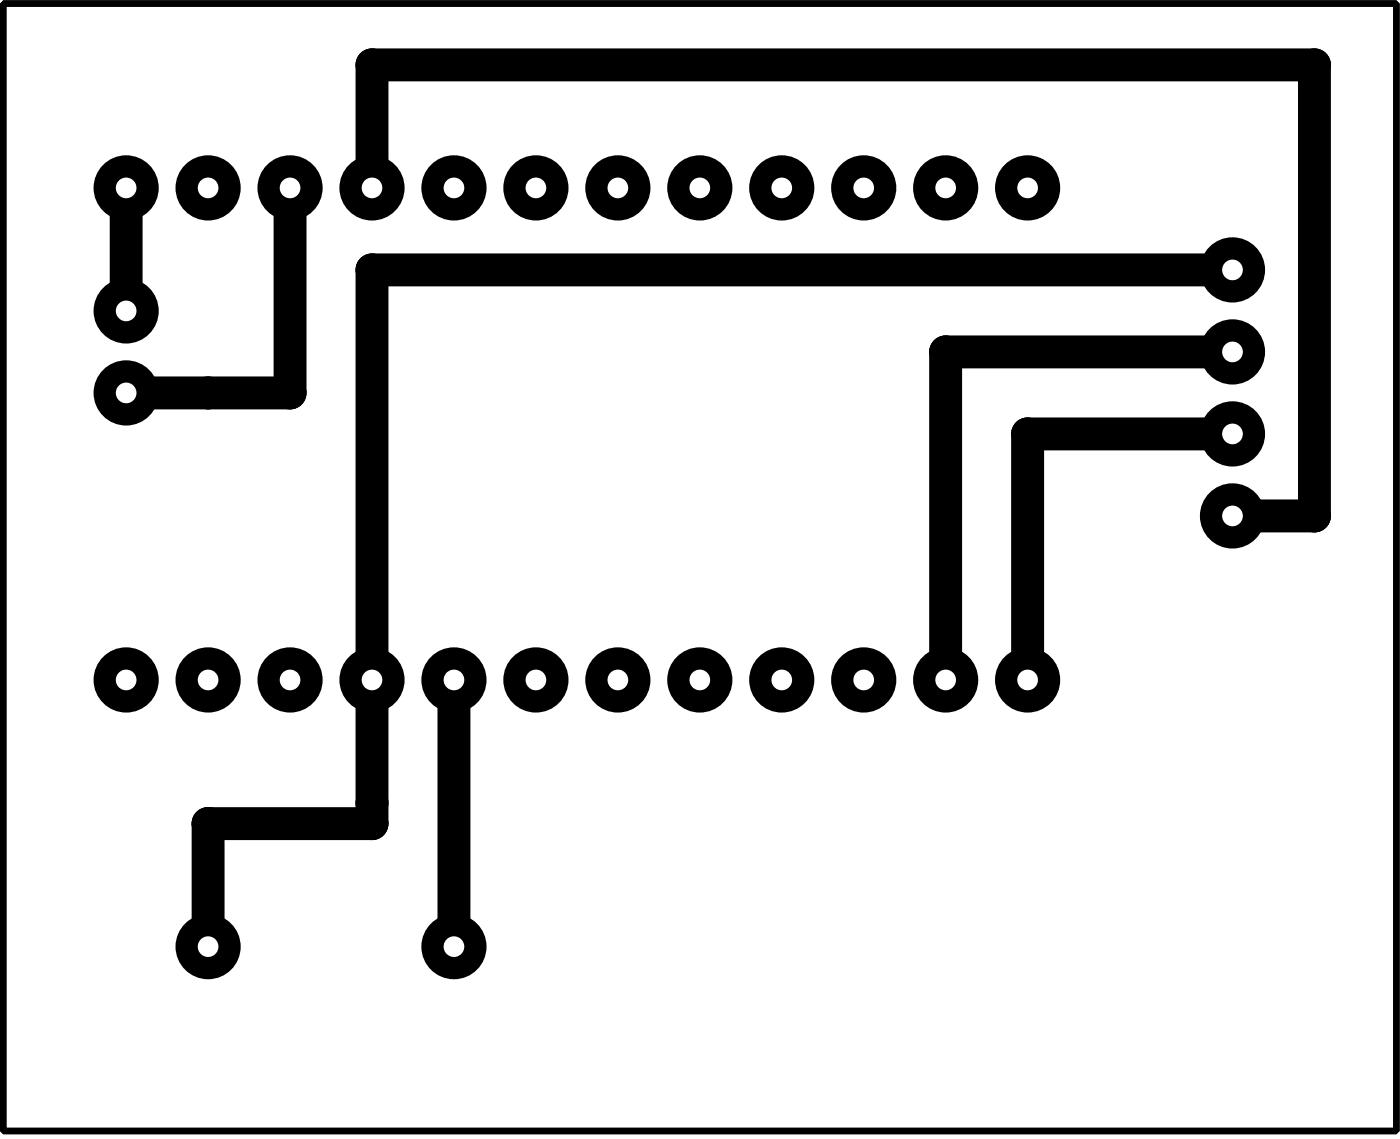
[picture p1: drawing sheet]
<svg xmlns="http://www.w3.org/2000/svg" width="43mm" height="35mm" viewBox="0 0 43 35" stroke-linecap="round" stroke-linejoin="round" font-family="sans-serif">
<g fill="#000">
<circle cx="3.9" cy="5.8" r="1.01"/>
<circle cx="3.9" cy="9.6" r="1.01"/>
<circle cx="3.9" cy="12.2" r="1.01"/>
<circle cx="6.4" cy="5.8" r="1.01"/>
<circle cx="6.4" cy="12.2" r=".51"/>
<circle cx="9" cy="5.8" r="1.01"/>
<circle cx="9" cy="12.2" r=".51"/>
<circle cx="11.5" cy="5.8" r="1.01"/>
<circle cx="11.5" cy="2" r=".51"/>
<circle cx="11.5" cy="8.4" r=".51"/>
<circle cx="14.1" cy="5.8" r="1.01"/>
<circle cx="16.6" cy="5.8" r="1.01"/>
<circle cx="19.1" cy="5.8" r="1.01"/>
<circle cx="21.7" cy="5.8" r="1.01"/>
<circle cx="24.2" cy="5.8" r="1.01"/>
<circle cx="26.8" cy="5.8" r="1.01"/>
<circle cx="29.3" cy="5.8" r="1.01"/>
<circle cx="29.3" cy="10.9" r=".51"/>
<circle cx="31.8" cy="5.8" r="1.01"/>
<circle cx="31.8" cy="13.4" r=".51"/>
<circle cx="38.2" cy="16" r="1.01"/>
<circle cx="38.2" cy="10.9" r="1.01"/>
<circle cx="38.2" cy="13.4" r="1.01"/>
<circle cx="38.2" cy="8.4" r="1.01"/>
<circle cx="40.7" cy="2" r=".51"/>
<circle cx="40.7" cy="16" r=".51"/>
<circle cx="3.9" cy="21.1" r="1.01"/>
<circle cx="3.9" cy="21.1" r=".89"/>
<circle cx="6.4" cy="21.1" r="1.01"/>
<circle cx="6.4" cy="29.3" r="1.01"/>
<circle cx="6.4" cy="25.5" r=".51"/>
<circle cx="9" cy="21.1" r="1.01"/>
<circle cx="11.5" cy="21.1" r="1.01"/>
<circle cx="11.5" cy="25.5" r=".51"/>
<circle cx="11.5" cy="24.9" r=".51"/>
<circle cx="14.1" cy="29.3" r="1.01"/>
<circle cx="14.1" cy="21.1" r="1.01"/>
<circle cx="14.1" cy="29.6" r=".12"/>
<circle cx="14.1" cy="29.7" r=".12"/>
<circle cx="16.6" cy="21.1" r="1.01"/>
<circle cx="19.1" cy="21.1" r="1.01"/>
<circle cx="21.7" cy="21.1" r="1.01"/>
<circle cx="24.2" cy="21.1" r="1.01"/>
<circle cx="26.8" cy="21.1" r="1.01"/>
<circle cx="29.3" cy="21.1" r="1.01"/>
<circle cx="31.8" cy="21.1" r="1.01"/>
</g>
<path d="M.1 .1h43.2v34.9h-43.2z" fill="none" stroke="#000" stroke-width=".2"/>
<path d="M14.1 29.3v.3v.1" fill="none" stroke="#000" stroke-width=".25"/>
<path d="M3.9 5.8v3.8M9 5.8v6.4h-5.1M11.5 5.8v-3.8h29.2v14h-2.5M38.2 8.4h-26.7v17.1h-5.1v3.8M38.2 13.4h-6.4v7.7M38.2 10.9h-8.9v10.2M14.1 21.1v8.2" fill="none" stroke="#000" stroke-width="1"/>
<circle cx="3.9" cy="21.1" r=".32" fill="#fff"/>
<circle cx="6.4" cy="21.1" r=".89" fill="#000"/>
<circle cx="6.4" cy="21.1" r=".32" fill="#fff"/>
<circle cx="9" cy="21.1" r=".89" fill="#000"/>
<circle cx="9" cy="21.1" r=".32" fill="#fff"/>
<circle cx="11.5" cy="21.1" r=".89" fill="#000"/>
<circle cx="11.5" cy="21.1" r=".32" fill="#fff"/>
<circle cx="14.1" cy="21.1" r=".89" fill="#000"/>
<circle cx="14.1" cy="21.1" r=".32" fill="#fff"/>
<circle cx="16.6" cy="21.1" r=".89" fill="#000"/>
<circle cx="16.6" cy="21.1" r=".32" fill="#fff"/>
<circle cx="19.1" cy="21.1" r=".89" fill="#000"/>
<circle cx="19.1" cy="21.1" r=".32" fill="#fff"/>
<circle cx="21.7" cy="21.1" r=".89" fill="#000"/>
<circle cx="21.7" cy="21.1" r=".32" fill="#fff"/>
<circle cx="24.2" cy="21.1" r=".89" fill="#000"/>
<circle cx="24.2" cy="21.1" r=".32" fill="#fff"/>
<circle cx="26.8" cy="21.1" r=".89" fill="#000"/>
<circle cx="26.8" cy="21.1" r=".32" fill="#fff"/>
<circle cx="29.3" cy="21.1" r=".89" fill="#000"/>
<circle cx="29.3" cy="21.1" r=".32" fill="#fff"/>
<circle cx="31.8" cy="21.1" r=".89" fill="#000"/>
<circle cx="31.8" cy="21.1" r=".32" fill="#fff"/>
<circle cx="3.9" cy="5.8" r=".89" fill="#000"/>
<circle cx="3.9" cy="5.8" r=".32" fill="#fff"/>
<circle cx="6.4" cy="5.8" r=".89" fill="#000"/>
<circle cx="6.4" cy="5.8" r=".32" fill="#fff"/>
<circle cx="9" cy="5.8" r=".89" fill="#000"/>
<circle cx="9" cy="5.8" r=".32" fill="#fff"/>
<circle cx="11.5" cy="5.8" r=".89" fill="#000"/>
<circle cx="11.5" cy="5.8" r=".32" fill="#fff"/>
<circle cx="14.1" cy="5.8" r=".89" fill="#000"/>
<circle cx="14.1" cy="5.8" r=".32" fill="#fff"/>
<circle cx="16.6" cy="5.8" r=".89" fill="#000"/>
<circle cx="16.6" cy="5.8" r=".32" fill="#fff"/>
<circle cx="19.1" cy="5.8" r=".89" fill="#000"/>
<circle cx="19.1" cy="5.8" r=".32" fill="#fff"/>
<circle cx="21.7" cy="5.8" r=".89" fill="#000"/>
<circle cx="21.7" cy="5.8" r=".32" fill="#fff"/>
<circle cx="24.2" cy="5.8" r=".89" fill="#000"/>
<circle cx="24.2" cy="5.8" r=".32" fill="#fff"/>
<circle cx="26.8" cy="5.8" r=".89" fill="#000"/>
<circle cx="26.8" cy="5.8" r=".32" fill="#fff"/>
<circle cx="29.3" cy="5.8" r=".89" fill="#000"/>
<circle cx="29.3" cy="5.8" r=".32" fill="#fff"/>
<circle cx="31.8" cy="5.8" r=".89" fill="#000"/>
<circle cx="31.8" cy="5.8" r=".32" fill="#fff"/>
<circle cx="38.2" cy="8.4" r=".89" fill="#000"/>
<circle cx="38.2" cy="8.4" r=".32" fill="#fff"/>
<circle cx="38.2" cy="10.9" r=".89" fill="#000"/>
<circle cx="38.2" cy="10.9" r=".32" fill="#fff"/>
<circle cx="38.2" cy="13.4" r=".89" fill="#000"/>
<circle cx="38.2" cy="13.4" r=".32" fill="#fff"/>
<circle cx="38.2" cy="16" r=".89" fill="#000"/>
<circle cx="38.2" cy="16" r=".32" fill="#fff"/>
<circle cx="14.1" cy="29.3" r=".89" fill="#000"/>
<circle cx="14.1" cy="29.3" r=".32" fill="#fff"/>
<circle cx="6.4" cy="29.3" r=".89" fill="#000"/>
<circle cx="6.4" cy="29.3" r=".32" fill="#fff"/>
<circle cx="3.9" cy="9.6" r=".89" fill="#000"/>
<circle cx="3.9" cy="9.6" r=".32" fill="#fff"/>
<circle cx="3.9" cy="12.2" r=".89" fill="#000"/>
<circle cx="3.9" cy="12.2" r=".32" fill="#fff"/>
<path d="M.1 .1h43.2v34.9h-43.2z" fill="none" stroke="#000" stroke-width=".2"/>
</svg>
